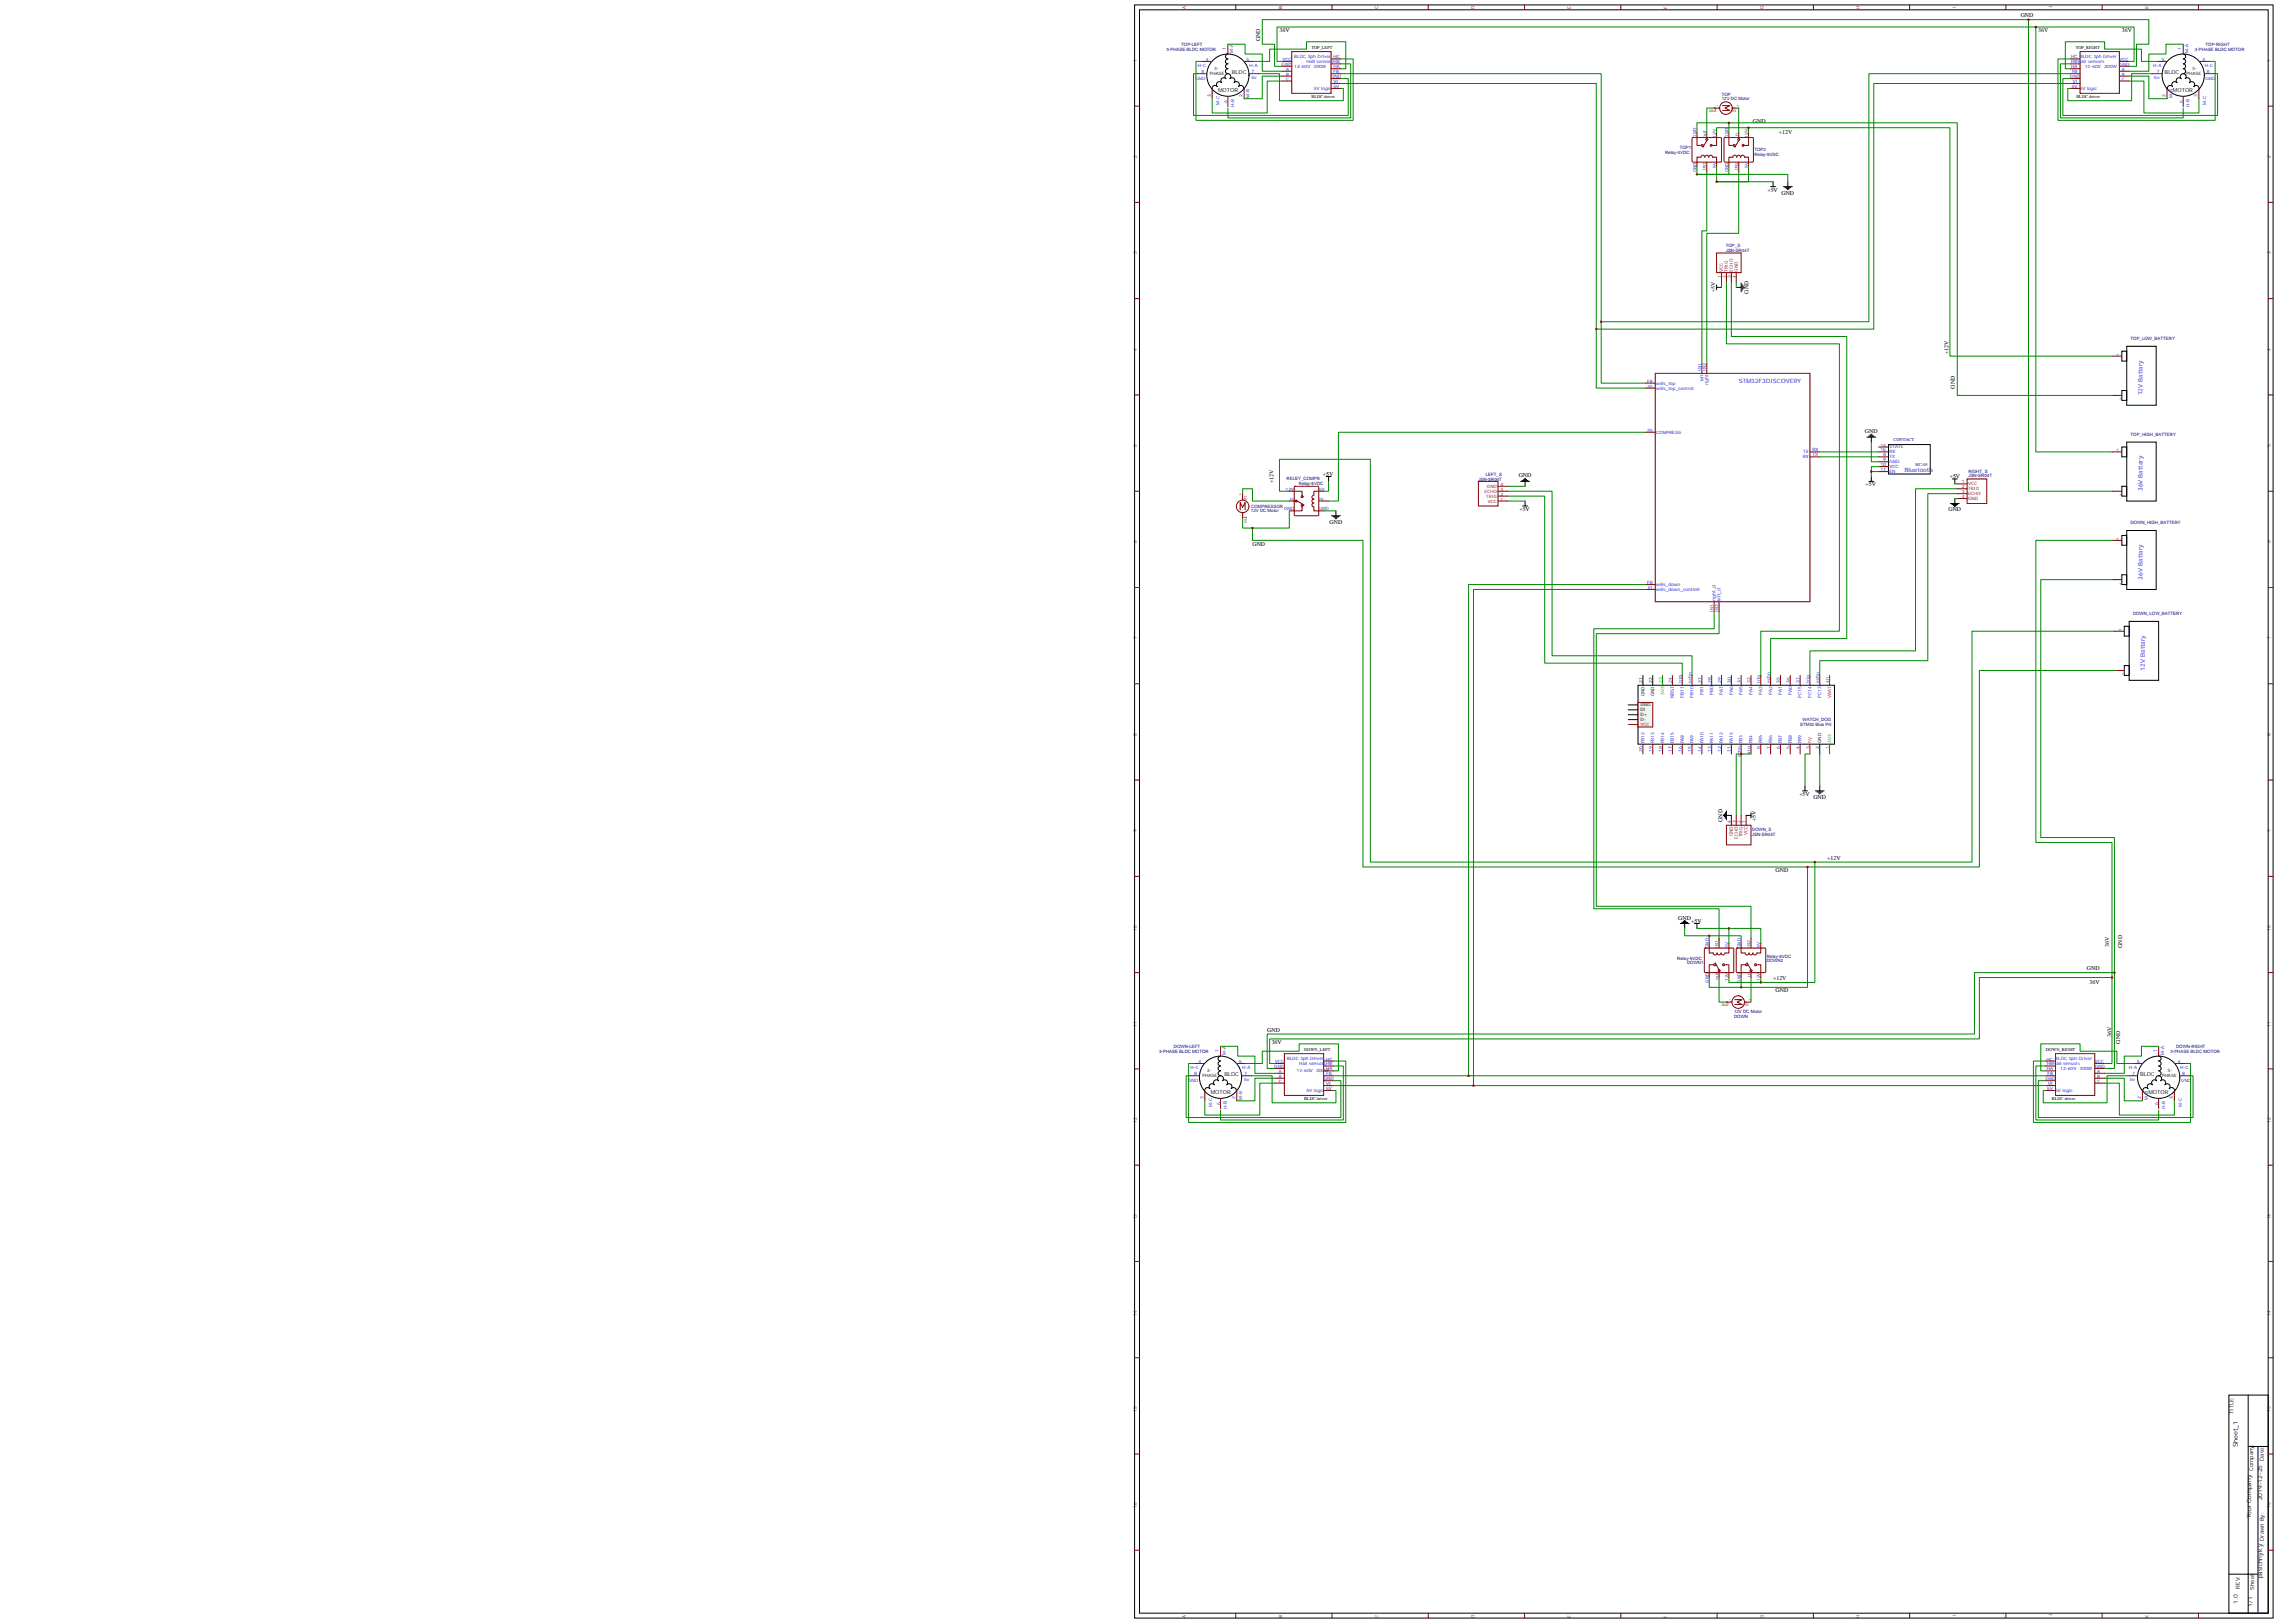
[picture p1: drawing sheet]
<svg xmlns="http://www.w3.org/2000/svg" width="1636mm" height="1166mm" viewBox="0 0 1636 1166" stroke-linecap="round" stroke-linejoin="round" font-family="sans-serif">
<defs><g id="words">
<text font-size="4.6" x="1607" y="1039" transform="rotate(-90 1607 1039)">Sheet_1</text>
<g font-size="4.2">
<text x="1451" y="12">GND</text>
<text x="919" y="23">36V</text>
<text x="1464" y="23">36V</text>
<text x="1524" y="23">36V</text>
<text x="905" y="30" transform="rotate(-90 905 30)">GND</text>
<text x="1259" y="88">GND</text>
<text x="1278" y="96">+12V</text>
<text x="1269" y="138">+5V</text>
<text x="1280" y="140">GND</text>
<text x="1232" y="210" transform="rotate(-90 1232 210)">+5V</text>
<text x="1256" y="211" transform="rotate(-90 1256 211)">GND</text>
<text x="1400" y="254" transform="rotate(-90 1400 254)">+12V</text>
<text x="1404" y="279" transform="rotate(-90 1404 279)">GND</text>
<text x="1340" y="311">GND</text>
<text x="950" y="342">+5V</text>
<text x="915" y="347" transform="rotate(-90 915 347)">+12V</text>
<text x="1091" y="343">GND</text>
<text x="1400" y="343">+5V</text>
<text x="1340" y="349">+5V</text>
<text x="1091" y="367">+5V</text>
<text x="1399" y="367">GND</text>
<text x="955" y="376">GND</text>
<text x="900" y="392">GND</text>
<text x="1292" y="571">+5V</text>
<text x="1302" y="574">GND</text>
<text x="1237" y="590" transform="rotate(-90 1237 590)">GND</text>
<text x="1261" y="590" transform="rotate(-90 1261 590)">+5V</text>
<text x="1312" y="617">+12V</text>
<text x="1275" y="626">GND</text>
<text x="1205" y="660">GND</text>
<text x="1215" y="663">+5V</text>
<text x="1515" y="680" transform="rotate(-90 1515 680)">36V</text>
<text x="1524" y="681" transform="rotate(-90 1524 681)">GND</text>
<text x="1499" y="697">GND</text>
<text x="1274" y="704">+12V</text>
<text x="1501" y="707">36V</text>
<text x="1275" y="713">GND</text>
<text x="910" y="741">GND</text>
<text x="913" y="749">36V</text>
<text x="1517" y="745" transform="rotate(-90 1517 745)">36V</text>
<text x="1523" y="750" transform="rotate(-90 1523 750)">GND</text>
<text x="1625" y="1077" transform="rotate(-90 1625 1077)">2019-12-25</text>
<text x="1617" y="1090" transform="rotate(-90 1617 1090)">Your Company</text>
<text x="1625" y="1133" transform="rotate(-90 1625 1133)">pasichnyk.y</text>
<text x="1607" y="1152" transform="rotate(-90 1607 1152)">1.0</text>
<text x="1618" y="1154" transform="rotate(-90 1618 1154)">1/1</text>
</g>
<g font-size="4.2" fill="#00f">
<text x="1249" y="275">STM32F3DISCOVERY</text>
<text x="1524" y="288" transform="rotate(-90 1524 288)">-</text>
<text x="1539" y="284" transform="rotate(-90 1539 284)">12V Battary</text>
<text x="1368" y="339">Bluetooth</text>
<text x="1539" y="353" transform="rotate(-90 1539 353)">36V Battary</text>
<text x="1524" y="356" transform="rotate(-90 1524 356)">-</text>
<text x="1524" y="420" transform="rotate(-90 1524 420)">-</text>
<text x="1539" y="416" transform="rotate(-90 1539 416)">36V Battary</text>
<text x="1526" y="485" transform="rotate(-90 1526 485)">-</text>
<text x="1541" y="482" transform="rotate(-90 1541 482)">12V Battary</text>
</g>
<g font-size="3.9">
<text x="885" y="53">BLDC</text>
<text x="1555" y="53">BLDC</text>
<text x="875" y="66">MOTOR</text>
<text x="1561" y="66">MOTOR</text>
<text x="879" y="773">BLDC</text>
<text x="1537" y="773">BLDC</text>
<text x="870" y="786">MOTOR</text>
<text x="1543" y="786">MOTOR</text>
<text x="1604" y="1015" transform="rotate(-90 1604 1015)">TITLE:</text>
<text x="1626" y="1049" transform="rotate(-90 1626 1049)">Date:</text>
<text x="1618" y="1057" transform="rotate(-90 1618 1057)">Company:</text>
<text x="1626" y="1106" transform="rotate(-90 1626 1106)">Drawn By:</text>
<text x="1609" y="1141" transform="rotate(-90 1609 1141)">REV:</text>
<text x="1619" y="1142" transform="rotate(-90 1619 1142)">Sheet:</text>
</g>
<g font-size="3.2" fill="#800">
<text x="1405" y="5" transform="rotate(-90 1405 5)">I</text>
<text x="1474" y="5" transform="rotate(-90 1474 5)">J</text>
<text x="852" y="7" transform="rotate(-90 852 7)">A</text>
<text x="921" y="7" transform="rotate(-90 921 7)">B</text>
<text x="990" y="7" transform="rotate(-90 990 7)">C</text>
<text x="1059" y="7" transform="rotate(-90 1059 7)">D</text>
<text x="1128" y="7" transform="rotate(-90 1128 7)">E</text>
<text x="1197" y="7" transform="rotate(-90 1197 7)">F</text>
<text x="1267" y="7" transform="rotate(-90 1267 7)">G</text>
<text x="1336" y="7" transform="rotate(-90 1336 7)">H</text>
<text x="1543" y="7" transform="rotate(-90 1543 7)">K</text>
<text x="817" y="44" transform="rotate(-90 817 44)">1</text>
<text x="1631" y="44" transform="rotate(-90 1631 44)">1</text>
<text x="817" y="113" transform="rotate(-90 817 113)">2</text>
<text x="1631" y="113" transform="rotate(-90 1631 113)">2</text>
<text x="817" y="183" transform="rotate(-90 817 183)">3</text>
<text x="1631" y="183" transform="rotate(-90 1631 183)">3</text>
<text x="1238" y="195" transform="rotate(-90 1238 195)">VCC</text>
<text x="1241" y="195" transform="rotate(-90 1241 195)">TRIG</text>
<text x="1245" y="195" transform="rotate(-90 1245 195)">ECHO</text>
<text x="1248" y="195" transform="rotate(-90 1248 195)">GND</text>
<text x="1236" y="200" transform="rotate(-90 1236 200)">1</text>
<text x="1240" y="200" transform="rotate(-90 1240 200)">2</text>
<text x="1243" y="200" transform="rotate(-90 1243 200)">3</text>
<text x="1247" y="200" transform="rotate(-90 1247 200)">4</text>
<text x="817" y="252" transform="rotate(-90 817 252)">4</text>
<text x="1631" y="252" transform="rotate(-90 1631 252)">4</text>
<text x="817" y="321" transform="rotate(-90 817 321)">5</text>
<text x="1631" y="321" transform="rotate(-90 1631 321)">5</text>
<text x="1409" y="347">1</text>
<text x="1066" y="354">ECHO</text>
<text x="1068" y="350">GND</text>
<text x="1078" y="352">3</text>
<text x="1078" y="349">4</text>
<text x="1409" y="351">2</text>
<text x="1414" y="349">VCC</text>
<text x="1414" y="352">TRIG</text>
<text x="1067" y="357">TRIG</text>
<text x="1078" y="359">1</text>
<text x="1078" y="356">2</text>
<text x="1409" y="354">3</text>
<text x="1409" y="358">4</text>
<text x="1414" y="356">ECHO</text>
<text x="1414" y="359">GND</text>
<text x="1069" y="361">VCC</text>
<text x="817" y="390" transform="rotate(-90 817 390)">6</text>
<text x="1631" y="390" transform="rotate(-90 1631 390)">6</text>
<text x="817" y="459" transform="rotate(-90 817 459)">7</text>
<text x="1631" y="459" transform="rotate(-90 1631 459)">7</text>
<text x="817" y="528" transform="rotate(-90 817 528)">8</text>
<text x="1631" y="528" transform="rotate(-90 1631 528)">8</text>
<text x="1243" y="591" transform="rotate(-90 1243 591)">4</text>
<text x="1247" y="591" transform="rotate(-90 1247 591)">3</text>
<text x="1250" y="591" transform="rotate(-90 1250 591)">2</text>
<text x="1254" y="591" transform="rotate(-90 1254 591)">1</text>
<text x="817" y="598" transform="rotate(-90 817 598)">9</text>
<text x="1255" y="600" transform="rotate(-90 1255 600)">VCC</text>
<text x="1631" y="598" transform="rotate(-90 1631 598)">9</text>
<text x="1245" y="601" transform="rotate(-90 1245 601)">GND</text>
<text x="1248" y="602" transform="rotate(-90 1248 602)">ECHO</text>
<text x="1252" y="601" transform="rotate(-90 1252 601)">TRIG</text>
<text x="817" y="668" transform="rotate(-90 817 668)">10</text>
<text x="1631" y="668" transform="rotate(-90 1631 668)">10</text>
<text x="817" y="737" transform="rotate(-90 817 737)">11</text>
<text x="1631" y="737" transform="rotate(-90 1631 737)">11</text>
<text x="817" y="807" transform="rotate(-90 817 807)">12</text>
<text x="1631" y="807" transform="rotate(-90 1631 807)">12</text>
<text x="817" y="876" transform="rotate(-90 817 876)">13</text>
<text x="1631" y="876" transform="rotate(-90 1631 876)">13</text>
<text x="817" y="945" transform="rotate(-90 817 945)">14</text>
<text x="1631" y="945" transform="rotate(-90 1631 945)">14</text>
<text x="817" y="1014" transform="rotate(-90 817 1014)">15</text>
<text x="1631" y="1014" transform="rotate(-90 1631 1014)">15</text>
<text x="817" y="1083" transform="rotate(-90 817 1083)">16</text>
<text x="1631" y="1083" transform="rotate(-90 1631 1083)">16</text>
<text x="852" y="1162" transform="rotate(-90 852 1162)">A</text>
<text x="921" y="1162" transform="rotate(-90 921 1162)">B</text>
<text x="990" y="1162" transform="rotate(-90 990 1162)">C</text>
<text x="1059" y="1162" transform="rotate(-90 1059 1162)">D</text>
<text x="1128" y="1162" transform="rotate(-90 1128 1162)">E</text>
<text x="1197" y="1162" transform="rotate(-90 1197 1162)">F</text>
<text x="1267" y="1162" transform="rotate(-90 1267 1162)">G</text>
<text x="1336" y="1162" transform="rotate(-90 1336 1162)">H</text>
<text x="1405" y="1160" transform="rotate(-90 1405 1160)">I</text>
<text x="1474" y="1160" transform="rotate(-90 1474 1160)">J</text>
<text x="1543" y="1162" transform="rotate(-90 1543 1162)">K</text>
</g>
<g font-size="3.2" fill="#000080">
<text x="848" y="33">TOP-LEFT</text>
<text x="1584" y="33">TOP-RIGHT</text>
<text x="838" y="36">3-PHASE BLDC MOTOR</text>
<text x="1577" y="36">3-PHASE BLDC MOTOR</text>
<text x="1237" y="69">TOP</text>
<text x="1237" y="72">12V DC Motor</text>
<text x="1206" y="107">TOP1</text>
<text x="1196" y="111">Relay-5VDC</text>
<text x="1260" y="112">Relay-5VDC</text>
<text x="1260" y="109">TOP2</text>
<text x="1240" y="177">TOP_S</text>
<text x="1240" y="181">JSN-SR04T</text>
<text x="1530" y="244">TOP_LOW_BATTERY</text>
<text x="1360" y="317">CONTACT</text>
<text x="1530" y="313">TOP_HIGH_BATTERY</text>
<text x="1376" y="334">HC-05</text>
<text x="1067" y="342">LEFT_S</text>
<text x="1414" y="339">RIGHT_S</text>
<text x="924" y="345">RELEY_COMPR</text>
<text x="1062" y="345">JSN-SR04T</text>
<text x="1414" y="343">JSN-SR04T</text>
<text x="933" y="348">Relay-5VDC</text>
<text x="899" y="365">COMPRESSOR</text>
<text x="898" y="368">12V DC Motor</text>
<text x="1530" y="376">DOWN_HIGH_BATTERY</text>
<text x="1532" y="442">DOWN_LOW_BATTERY</text>
<text x="1293" y="521">STM32 Blue Pill</text>
<text x="1295" y="518">WATCH_DOG</text>
<text x="1258" y="597">DOWN_S</text>
<text x="1258" y="600">JSN-SR04T</text>
<text x="1205" y="689">Relay-5VDC</text>
<text x="1269" y="688">Relay-5VDC</text>
<text x="1212" y="693">DOWN1</text>
<text x="1269" y="691">DOWN2</text>
<text x="1245" y="728">12V DC Motor</text>
<text x="1245" y="731">DOWN</text>
<text x="843" y="753">DOWN-LEFT</text>
<text x="1563" y="753">DOWN-RIGHT</text>
<text x="833" y="756">3-PHASE BLDC MOTOR</text>
<text x="1559" y="756">3-PHASE BLDC MOTOR</text>
</g>
<g font-size="3.2" fill="#00f">
<text x="881" y="36" transform="rotate(-90 881 36)">1</text>
<text x="1567" y="36" transform="rotate(-90 1567 36)">1</text>
<text x="886" y="38" transform="rotate(-90 886 38)">M-A</text>
<text x="930" y="42">BLDC 3ph Driver</text>
<text x="958" y="42">HC</text>
<text x="1488" y="42">HC BLDC 3ph Driver</text>
<text x="1572" y="38" transform="rotate(-90 1572 38)">M-A</text>
<text x="866" y="44">4</text>
<text x="895" y="44">5</text>
<text x="897" y="48">H-A</text>
<text x="921" y="47">GND</text>
<text x="921" y="44">VCC</text>
<text x="938" y="45">Hall sensorsHB</text>
<text x="1488" y="46">HBHall sensors</text>
<text x="1522" y="47">GND</text>
<text x="1522" y="44">VCC</text>
<text x="1547" y="48">H-A</text>
<text x="1553" y="44">5</text>
<text x="1582" y="44">4</text>
<text x="860" y="48">H-C</text>
<text x="863" y="53">8</text>
<text x="899" y="53">7</text>
<text x="924" y="51">A</text>
<text x="930" y="49">12-60V</text>
<text x="943" y="49">300W</text>
<text x="958" y="53">FB</text>
<text x="958" y="49">HA</text>
<text x="1488" y="49">HA</text>
<text x="1488" y="53">FB</text>
<text x="1497" y="49">12-60V</text>
<text x="1511" y="49">300W</text>
<text x="1524" y="51">A</text>
<text x="1549" y="53">7</text>
<text x="1584" y="48">H-C</text>
<text x="1585" y="53">8</text>
<text x="859" y="58">GND</text>
<text x="899" y="57">5v</text>
<text x="924" y="58">C</text>
<text x="924" y="54">B</text>
<text x="956" y="56">GND</text>
<text x="958" y="60">VI</text>
<text x="1487" y="56">GND</text>
<text x="1489" y="60">VI</text>
<text x="1524" y="58">C</text>
<text x="1524" y="54">B</text>
<text x="1547" y="57">5v</text>
<text x="1584" y="58">GND</text>
<text x="944" y="65">5V logic</text>
<text x="958" y="63">5V</text>
<text x="1488" y="63">5V</text>
<text x="1494" y="65">5V logic</text>
<text x="870" y="70" transform="rotate(-90 870 70)">3</text>
<text x="893" y="70" transform="rotate(-90 893 70)">2</text>
<text x="897" y="70" transform="rotate(-90 897 70)">M-B</text>
<text x="1555" y="70" transform="rotate(-90 1555 70)">2</text>
<text x="1560" y="70" transform="rotate(-90 1560 70)">M-B</text>
<text x="1578" y="70" transform="rotate(-90 1578 70)">3</text>
<text x="876" y="75" transform="rotate(-90 876 75)">M-C</text>
<text x="882" y="74" transform="rotate(-90 882 74)">6</text>
<text x="887" y="77" transform="rotate(-90 887 77)">H-B</text>
<text x="1568" y="74" transform="rotate(-90 1568 74)">6</text>
<text x="1573" y="77" transform="rotate(-90 1573 77)">H-B</text>
<text x="1585" y="75" transform="rotate(-90 1585 75)">M-C</text>
<text x="1218" y="99" transform="rotate(-90 1218 99)">GND</text>
<text x="1226" y="99" transform="rotate(-90 1226 99)">out</text>
<text x="1233" y="99" transform="rotate(-90 1233 99)">12V</text>
<text x="1241" y="99" transform="rotate(-90 1241 99)">GND</text>
<text x="1248" y="99" transform="rotate(-90 1248 99)">in</text>
<text x="1256" y="99" transform="rotate(-90 1256 99)">12V</text>
<text x="1218" y="124" transform="rotate(-90 1218 124)">GND</text>
<text x="1226" y="122" transform="rotate(-90 1226 122)">IN1</text>
<text x="1233" y="121" transform="rotate(-90 1233 121)">5V</text>
<text x="1241" y="124" transform="rotate(-90 1241 124)">GND</text>
<text x="1248" y="122" transform="rotate(-90 1248 122)">IN2</text>
<text x="1256" y="121" transform="rotate(-90 1256 121)">5V</text>
<text x="1520" y="255">+</text>
<text x="1222" y="266" transform="rotate(-90 1222 266)">IN1</text>
<text x="1226" y="266" transform="rotate(-90 1226 266)">IN2</text>
<text x="1183" y="275">FB</text>
<text x="1223" y="274" transform="rotate(-90 1223 274)">left</text>
<text x="1184" y="278">VI</text>
<text x="1190" y="276">wills_top</text>
<text x="1190" y="280">wills_top_control</text>
<text x="1227" y="276" transform="rotate(-90 1227 276)">right</text>
<text x="1183" y="310">IN</text>
<text x="1190" y="312">COMPRESS</text>
<text x="1351" y="321">14</text>
<text x="1357" y="322">STATE</text>
<text x="1295" y="329">RX</text>
<text x="1295" y="326">TX</text>
<text x="1302" y="324">RX</text>
<text x="1302" y="328">TX</text>
<text x="1351" y="324">15</text>
<text x="1353" y="328">8</text>
<text x="1357" y="326">RX</text>
<text x="1357" y="329">TX</text>
<text x="1520" y="324">+</text>
<text x="1351" y="335">10</text>
<text x="1353" y="331">9</text>
<text x="1357" y="333">GND</text>
<text x="1351" y="338">11</text>
<text x="1357" y="340">EN</text>
<text x="1357" y="336">VCC</text>
<text x="923" y="352">12V</text>
<text x="947" y="352">5V</text>
<text x="927" y="359">in</text>
<text x="947" y="359">IN</text>
<text x="922" y="367">GND</text>
<text x="947" y="367">GND</text>
<text x="1520" y="388">+</text>
<text x="1183" y="419">FB</text>
<text x="1184" y="423">VI</text>
<text x="1190" y="424">wills_down_controll</text>
<text x="1190" y="421">wills_down</text>
<text x="1232" y="431" transform="rotate(-90 1232 431)">right_d</text>
<text x="1236" y="431" transform="rotate(-90 1236 431)">left_d</text>
<text x="1231" y="440" transform="rotate(-90 1231 440)">IN1</text>
<text x="1234" y="440" transform="rotate(-90 1234 440)">IN2</text>
<text x="1521" y="453">+</text>
<text x="1201" y="490" transform="rotate(-90 1201 490)">24</text>
<text x="1208" y="490" transform="rotate(-90 1208 490)">trig</text>
<text x="1215" y="490" transform="rotate(-90 1215 490)">echo</text>
<text x="1222" y="490" transform="rotate(-90 1222 490)">27</text>
<text x="1229" y="490" transform="rotate(-90 1229 490)">28</text>
<text x="1236" y="490" transform="rotate(-90 1236 490)">29</text>
<text x="1243" y="490" transform="rotate(-90 1243 490)">30</text>
<text x="1250" y="490" transform="rotate(-90 1250 490)">31</text>
<text x="1257" y="490" transform="rotate(-90 1257 490)">32</text>
<text x="1264" y="490" transform="rotate(-90 1264 490)">trig</text>
<text x="1271" y="490" transform="rotate(-90 1271 490)">echo</text>
<text x="1278" y="490" transform="rotate(-90 1278 490)">35</text>
<text x="1286" y="490" transform="rotate(-90 1286 490)">36</text>
<text x="1293" y="490" transform="rotate(-90 1293 490)">37</text>
<text x="1300" y="490" transform="rotate(-90 1300 490)">trig</text>
<text x="1307" y="490" transform="rotate(-90 1307 490)">echo</text>
<text x="1202" y="502" transform="rotate(-90 1202 502)">NRST</text>
<text x="1209" y="501" transform="rotate(-90 1209 501)">PB11</text>
<text x="1216" y="501" transform="rotate(-90 1216 501)">PB10</text>
<text x="1223" y="499" transform="rotate(-90 1223 499)">PB1</text>
<text x="1230" y="499" transform="rotate(-90 1230 499)">PB0</text>
<text x="1238" y="499" transform="rotate(-90 1238 499)">PA7</text>
<text x="1245" y="499" transform="rotate(-90 1245 499)">PA6</text>
<text x="1252" y="499" transform="rotate(-90 1252 499)">PA5</text>
<text x="1259" y="499" transform="rotate(-90 1259 499)">PA4</text>
<text x="1266" y="499" transform="rotate(-90 1266 499)">PA3</text>
<text x="1273" y="499" transform="rotate(-90 1273 499)">PA2</text>
<text x="1280" y="499" transform="rotate(-90 1280 499)">PA1</text>
<text x="1287" y="499" transform="rotate(-90 1287 499)">PA0</text>
<text x="1294" y="501" transform="rotate(-90 1294 501)">PC15</text>
<text x="1301" y="501" transform="rotate(-90 1301 501)">PC14</text>
<text x="1308" y="501" transform="rotate(-90 1308 501)">PC13</text>
<text x="1181" y="534" transform="rotate(-90 1181 534)">PB12</text>
<text x="1188" y="534" transform="rotate(-90 1188 534)">PB13</text>
<text x="1195" y="534" transform="rotate(-90 1195 534)">PB14</text>
<text x="1202" y="534" transform="rotate(-90 1202 534)">PB15</text>
<text x="1209" y="534" transform="rotate(-90 1209 534)">PA8</text>
<text x="1216" y="534" transform="rotate(-90 1216 534)">PA9</text>
<text x="1223" y="534" transform="rotate(-90 1223 534)">PA10</text>
<text x="1230" y="534" transform="rotate(-90 1230 534)">PA11</text>
<text x="1238" y="534" transform="rotate(-90 1238 534)">PA12</text>
<text x="1245" y="534" transform="rotate(-90 1245 534)">PA15</text>
<text x="1252" y="534" transform="rotate(-90 1252 534)">PB3</text>
<text x="1259" y="534" transform="rotate(-90 1259 534)">PB4</text>
<text x="1266" y="534" transform="rotate(-90 1266 534)">PB5</text>
<text x="1273" y="534" transform="rotate(-90 1273 534)">PB6</text>
<text x="1280" y="534" transform="rotate(-90 1280 534)">PB7</text>
<text x="1287" y="534" transform="rotate(-90 1287 534)">PB8</text>
<text x="1294" y="534" transform="rotate(-90 1294 534)">PB9</text>
<text x="1264" y="538" transform="rotate(-90 1264 538)">8</text>
<text x="1271" y="538" transform="rotate(-90 1271 538)">7</text>
<text x="1278" y="538" transform="rotate(-90 1278 538)">6</text>
<text x="1286" y="538" transform="rotate(-90 1286 538)">5</text>
<text x="1293" y="538" transform="rotate(-90 1293 538)">4</text>
<text x="1180" y="540" transform="rotate(-90 1180 540)">20</text>
<text x="1187" y="540" transform="rotate(-90 1187 540)">19</text>
<text x="1194" y="540" transform="rotate(-90 1194 540)">18</text>
<text x="1201" y="540" transform="rotate(-90 1201 540)">17</text>
<text x="1208" y="540" transform="rotate(-90 1208 540)">16</text>
<text x="1215" y="540" transform="rotate(-90 1215 540)">15</text>
<text x="1222" y="540" transform="rotate(-90 1222 540)">14</text>
<text x="1229" y="540" transform="rotate(-90 1229 540)">13</text>
<text x="1236" y="540" transform="rotate(-90 1236 540)">12</text>
<text x="1243" y="540" transform="rotate(-90 1243 540)">11</text>
<text x="1250" y="544" transform="rotate(-90 1250 544)">echo</text>
<text x="1257" y="542" transform="rotate(-90 1257 542)">trig</text>
<text x="1227" y="681" transform="rotate(-90 1227 681)">GND</text>
<text x="1234" y="681" transform="rotate(-90 1234 681)">IN1</text>
<text x="1241" y="681" transform="rotate(-90 1241 681)">5V</text>
<text x="1250" y="681" transform="rotate(-90 1250 681)">GND</text>
<text x="1257" y="681" transform="rotate(-90 1257 681)">IN2</text>
<text x="1264" y="681" transform="rotate(-90 1264 681)">5V</text>
<text x="1257" y="701" transform="rotate(-90 1257 701)">in</text>
<text x="1227" y="706" transform="rotate(-90 1227 706)">GND</text>
<text x="1234" y="704" transform="rotate(-90 1234 704)">out</text>
<text x="1241" y="705" transform="rotate(-90 1241 705)">12V</text>
<text x="1250" y="706" transform="rotate(-90 1250 706)">GND</text>
<text x="1264" y="705" transform="rotate(-90 1264 705)">12V</text>
<text x="875" y="756" transform="rotate(-90 875 756)">1</text>
<text x="1549" y="756" transform="rotate(-90 1549 756)">1</text>
<text x="881" y="758" transform="rotate(-90 881 758)">M-A</text>
<text x="924" y="761">BLDC 3ph Driver</text>
<text x="952" y="762">HC</text>
<text x="1470" y="762">HC BLDC 3ph Driver</text>
<text x="1554" y="758" transform="rotate(-90 1554 758)">M-A</text>
<text x="855" y="768">H-C</text>
<text x="861" y="763">4</text>
<text x="890" y="763">5</text>
<text x="892" y="768">H-A</text>
<text x="915" y="767">GND</text>
<text x="916" y="763">VCC</text>
<text x="933" y="765">Hall sensorsHB</text>
<text x="1470" y="765">HBHall sensors</text>
<text x="1505" y="767">GND</text>
<text x="1505" y="763">VCC</text>
<text x="1529" y="768">H-A</text>
<text x="1535" y="763">5</text>
<text x="1564" y="763">4</text>
<text x="1566" y="768">H-C</text>
<text x="858" y="772">8</text>
<text x="894" y="772">7</text>
<text x="919" y="774">B</text>
<text x="919" y="770">A</text>
<text x="931" y="770">12-60V</text>
<text x="945" y="770">300W</text>
<text x="952" y="772">FB</text>
<text x="952" y="769">HA</text>
<text x="1470" y="769">HA</text>
<text x="1471" y="772">FB</text>
<text x="1480" y="768">12-60V</text>
<text x="1494" y="768">300W</text>
<text x="1506" y="774">B</text>
<text x="1506" y="770">A</text>
<text x="1532" y="772">7</text>
<text x="1567" y="772">8</text>
<text x="853" y="777">GND</text>
<text x="894" y="776">5v</text>
<text x="919" y="778">C</text>
<text x="951" y="776">GND</text>
<text x="952" y="779">VI</text>
<text x="1469" y="776">GND</text>
<text x="1471" y="779">VI</text>
<text x="1506" y="778">C</text>
<text x="1530" y="776">5v</text>
<text x="1566" y="777">GND</text>
<text x="938" y="784">5V logic</text>
<text x="952" y="783">5V</text>
<text x="1470" y="783">5V</text>
<text x="1476" y="784">5V logic</text>
<text x="864" y="789" transform="rotate(-90 864 789)">3</text>
<text x="887" y="789" transform="rotate(-90 887 789)">2</text>
<text x="892" y="790" transform="rotate(-90 892 790)">M-B</text>
<text x="1538" y="789" transform="rotate(-90 1538 789)">2</text>
<text x="1543" y="790" transform="rotate(-90 1543 790)">M-B</text>
<text x="1561" y="789" transform="rotate(-90 1561 789)">3</text>
<text x="871" y="795" transform="rotate(-90 871 795)">M-C</text>
<text x="876" y="793" transform="rotate(-90 876 793)">6</text>
<text x="881" y="797" transform="rotate(-90 881 797)">H-B</text>
<text x="1550" y="793" transform="rotate(-90 1550 793)">6</text>
<text x="1555" y="797" transform="rotate(-90 1555 797)">H-B</text>
<text x="1567" y="795" transform="rotate(-90 1567 795)">M-C</text>
</g>
<g font-size="3.2">
<text x="942" y="35">TOP_LEFT</text>
<text x="1491" y="35">TOP_RIGHT</text>
<text x="869" y="54">PHASE</text>
<text x="872" y="50">3-</text>
<text x="1571" y="54">PHASE</text>
<text x="1575" y="50">3-</text>
<text x="942" y="71">BLDC driver</text>
<text x="1491" y="71">BLDC driver</text>
<text x="1180" y="490" transform="rotate(-90 1180 490)">21</text>
<text x="1187" y="490" transform="rotate(-90 1187 490)">22</text>
<text x="1181" y="500" transform="rotate(-90 1181 500)">GND</text>
<text x="1188" y="500" transform="rotate(-90 1188 500)">GND</text>
<text x="1178" y="507">GND</text>
<text x="1178" y="514">D+</text>
<text x="1178" y="511">DI</text>
<text x="1178" y="518">D-</text>
<text x="1308" y="534" transform="rotate(-90 1308 534)">GND</text>
<text x="1307" y="538" transform="rotate(-90 1307 538)">2</text>
<text x="937" y="755">DOWN_LEFT</text>
<text x="1469" y="755">DOWN_RIGHT</text>
<text x="864" y="773">PHASE</text>
<text x="867" y="770">3-</text>
<text x="1553" y="773">PHASE</text>
<text x="1557" y="770">3-</text>
<text x="937" y="790">BLDC driver</text>
<text x="1474" y="790">BLDC driver</text>
</g>
<g font-size="3.2" fill="#840000">
<text x="1233" y="77">-</text>
<text x="1247" y="77">+</text>
<text x="1228" y="81">out</text>
<text x="1244" y="81">in</text>
<text x="892" y="356" transform="rotate(-90 892 356)">+</text>
<text x="896" y="359" transform="rotate(-90 896 359)">in</text>
<text x="896" y="376" transform="rotate(-90 896 376)">out</text>
<text x="1242" y="719">-</text>
<text x="1256" y="719">+</text>
<text x="1237" y="723">out</text>
<text x="1253" y="723">in</text>
</g>
<g font-size="3.2" fill="#090">
<text x="1194" y="490" transform="rotate(-90 1194 490)">23</text>
<text x="1195" y="499" transform="rotate(-90 1195 499)">3V3</text>
<text x="1315" y="534" transform="rotate(-90 1315 534)">3V3</text>
<text x="1314" y="538" transform="rotate(-90 1314 538)">1</text>
</g>
<g font-size="3.2" fill="#f00">
<text x="1314" y="490" transform="rotate(-90 1314 490)">40</text>
<text x="1315" y="501" transform="rotate(-90 1315 501)">VBAT</text>
<text x="1178" y="521">VCC</text>
<text x="1301" y="534" transform="rotate(-90 1301 534)">5V</text>
<text x="1300" y="538" transform="rotate(-90 1300 538)">3</text>
</g>
</g></defs>
<path d="M928 37h28v30h-28zM1494 37h28v30h-28zM1189 268h111v164h-111zM923 757h28v30h-28zM1476 757h29v30h-29z" fill="none" stroke="#600" stroke-width=".72"/>
<g fill="none" stroke="#000" stroke-width=".72">
<path d="M815 4h818v1158h-818zM818 7h811v1152h-811zM882 39a1.8 1.8 0 0 0-2 2 1.8 1.8 0 0 0 2 1 1.8 1.8 0 0 0-2 2 1.8 1.8 0 0 0 2 2 1.8 1.8 0 0 0-2 2 1.8 1.8 0 0 0 2 1 1.8 1.8 0 0 0-2 2 1.8 1.8 0 0 0 2 2M1568 39a1.8 1.8 0 0 1 2 2 1.8 1.8 0 0 1-2 1 1.8 1.8 0 0 1 2 2 1.8 1.8 0 0 1-2 2 1.8 1.8 0 0 1 2 2 1.8 1.8 0 0 1-2 1 1.8 1.8 0 0 1 2 2 1.8 1.8 0 0 1-2 2M877 59a2.1 2.1 0 0 0-3 0 2.1 2.1 0 0 0 0 3 2.1 2.1 0 0 0-2 0 2.1 2.1 0 0 0-1 2M881 56a2.1 2.1 0 0 0-3 0 2.1 2.1 0 0 0 0 3M882 53a2.1 2.1 0 0 0-2 1 2.1 2.1 0 0 0 0 3M882 53a2.1 2.1 0 0 1 2 1 2.1 2.1 0 0 1-1 3M883 56a2.1 2.1 0 0 1 3 0 2.1 2.1 0 0 1 0 3M887 59a2.1 2.1 0 0 1 3 0 2.1 2.1 0 0 1 0 3M1564 59a2.1 2.1 0 0 0-3 0 2.1 2.1 0 0 0 0 3M1567 56a2.1 2.1 0 0 0-3 0 2.1 2.1 0 0 0 0 3"/>
<path d="M1568 53a2.1 2.1 0 0 0-2 1 2.1 2.1 0 0 0 1 3M1568 53a2.1 2.1 0 0 1 2 1 2.1 2.1 0 0 1 0 3M1570 56a2.1 2.1 0 0 1 3 0 2.1 2.1 0 0 1 0 3M1573 59a2.1 2.1 0 0 1 3 0 2.1 2.1 0 0 1 0 3M890 62a2.1 2.1 0 0 1 2 0 2.1 2.1 0 0 1 1 2M1560 62a2.1 2.1 0 0 0-2 0 2.1 2.1 0 0 0-1 2M1576 62a2.1 2.1 0 0 1 2 0 2.1 2.1 0 0 1 1 2M1177 492h141v42h-141zM877 758a1.8 1.8 0 0 0-2 2 1.8 1.8 0 0 0 2 2 1.8 1.8 0 0 0-2 2 1.8 1.8 0 0 0 2 2 1.8 1.8 0 0 0-2 1 1.8 1.8 0 0 0 2 2 1.8 1.8 0 0 0-2 2 1.8 1.8 0 0 0 2 2M1550 758a1.8 1.8 0 0 1 2 2 1.8 1.8 0 0 1-2 2 1.8 1.8 0 0 1 2 2 1.8 1.8 0 0 1-2 2 1.8 1.8 0 0 1 2 1 1.8 1.8 0 0 1-2 2 1.8 1.8 0 0 1 2 2 1.8 1.8 0 0 1-2 2M872 779a2.1 2.1 0 0 0-3 0 2.1 2.1 0 0 0 0 3M877 773a2.1 2.1 0 0 0-2 1 2.1 2.1 0 0 0 0 2 2.1 2.1 0 0 0-3 0 2.1 2.1 0 0 0 0 3"/>
<path d="M877 773a2.1 2.1 0 0 1 2 1 2.1 2.1 0 0 1-1 2M878 776a2.1 2.1 0 0 1 3 0 2.1 2.1 0 0 1 0 3M881 779a2.1 2.1 0 0 1 3 0 2.1 2.1 0 0 1 0 3M1546 779a2.1 2.1 0 0 0-3 0 2.1 2.1 0 0 0 0 3M1550 773a2.1 2.1 0 0 0-1 1 2.1 2.1 0 0 0 0 2 2.1 2.1 0 0 0-3 0 2.1 2.1 0 0 0 0 3M1550 773a2.1 2.1 0 0 1 2 1 2.1 2.1 0 0 1 0 2M1552 776a2.1 2.1 0 0 1 3 0 2.1 2.1 0 0 1 0 3M1555 779a2.1 2.1 0 0 1 3 0 2.1 2.1 0 0 1 0 3M869 782a2.1 2.1 0 0 0-2-1 2.1 2.1 0 0 0-2 2M884 782a2.1 2.1 0 0 1 3-1 2.1 2.1 0 0 1 1 3M1543 782a2.1 2.1 0 0 0-3-1 2.1 2.1 0 0 0-1 3M1558 782a2.1 2.1 0 0 1 3-1 2.1 2.1 0 0 1 1 2"/>
<path d="M1601 1002h28v157h-28zM1615 1002v156M1615 1039h14M1622 1039v119M1601 1131h21"/>
<circle cx="882" cy="54" r="15"/>
<circle cx="1568" cy="54" r="15"/>
<circle cx="877" cy="774" r="15"/>
<circle cx="1550" cy="774" r="15"/>
</g>
<g fill="none" stroke="#870000" stroke-width=".72">
<path d="M888 4v3M957 4v3M1026 4v3M1095 4v3M1164 4v3M1233 4v3M1302 4v3M1372 4v3M1441 4v3M1510 4v3M1579 4v3M882 32v7"/>
<path d="M1568 32v7M860 53h7M863 44h7M894 44h7M897 53h7M921 44h7M921 58h7M921 55h7M921 51h7M921 48h7M956 53h7M956 60h7"/>
<path d="M956 56h7M956 49h7M956 46h7M956 42h7M1487 53h7M1487 60h7M1487 56h7M1487 49h7M1487 46h7M1487 42h7M1522 44h7M1522 58h7"/>
<path d="M1522 55h7M1522 51h7M1522 48h7M1546 53h7M1549 44h7M1580 44h7M1583 53h7M815 76h3M871 64v7M882 69v8M894 64v7M956 64h7"/>
<path d="M1487 64h7M1556 64v7M1568 69v8M1579 64v7M1629 76h4M1216 99h20v17h-20zM1219 95v9h3M1226 95v4M1233 95v9h-3M1238 99h21v17h-21zM1242 95v9h3M1249 95v4"/>
<path d="M1256 95v9h-3M1219 120v-7h3a1.4 1.4 0 0 1 1-2 1.4 1.4 0 0 1 1 2 1.4 1.4 0 0 1 2-2 1.4 1.4 0 0 1 1 2 1.4 1.4 0 0 1 2-2 1.4 1.4 0 0 1 1 2h3v7M1226 101l-3 5M1242 120v-7h3a1.4 1.4 0 0 1 1-2 1.4 1.4 0 0 1 1 2 1.4 1.4 0 0 1 2-2 1.4 1.4 0 0 1 1 2 1.4 1.4 0 0 1 2-2 1.4 1.4 0 0 1 1 2h3v7M1249 101l-3 5M815 145h3M1629 145h4M1233 182h18v14h-18zM1236 196v7M1240 196v7M1244 196v7M1247 196v7"/>
<path d="M815 214h3M1629 214h4M815 284h3M1629 284h4M815 353h3M926 353h9v3M926 360h4M930 349h17v21h-17zM932 360l5 3M951 353h-7v3a1.4 1.4 0 0 0-2 1 1.4 1.4 0 0 0 2 1 1.4 1.4 0 0 0-2 2 1.4 1.4 0 0 0 2 1 1.4 1.4 0 0 0-2 2 1.4 1.4 0 0 0 2 1v3h7M1062 346h14v17h-14zM1076 353h7"/>
<path d="M1076 360h7M1076 356h7M1076 349h7M1406 347h7M1406 351h7M1406 355h7M1406 358h7M1413 344h14v18h-14zM1629 353h4M935 364v3h-9M815 422h3M1629 422h4"/>
<path d="M815 491h3M1629 491h4M815 560h3M1629 560h4M1240 593h18v14h-18zM1244 586v7M1247 586v7M1251 586v7M1254 586v7M815 629h3M1629 629h4M1228 677v7h2a1.4 1.4 0 0 0 2 2 1.4 1.4 0 0 0 1-2 1.4 1.4 0 0 0 2 2 1.4 1.4 0 0 0 1-2 1.4 1.4 0 0 0 2 2 1.4 1.4 0 0 0 1-2h3v-7"/>
<path d="M1251 677v7h2a1.4 1.4 0 0 0 2 2 1.4 1.4 0 0 0 1-2 1.4 1.4 0 0 0 2 2 1.4 1.4 0 0 0 1-2 1.4 1.4 0 0 0 1 2 1.4 1.4 0 0 0 2-2h3v-7M815 698h3M1224 681h21v17h-21zM1231 693h-3v9M1232 691l3 5M1235 698v4M1239 693h3v9M1247 681h21v17h-21zM1254 693h-3v9M1255 691l3 5M1258 698v4M1262 693h3v9"/>
<path d="M1629 698h4M877 751v7M1550 751v7M815 768h3M854 773h7M858 764h7M888 764h7M892 773h7M915 778h8M915 774h8M915 771h8M915 767h8"/>
<path d="M915 764h8M951 780h7M951 776h7M951 773h7M951 769h7M951 766h7M951 762h7M1469 780h7M1469 776h7M1469 773h7M1469 769h7M1469 766h7"/>
<path d="M1469 762h7M1505 778h7M1505 774h7M1505 771h7M1505 767h7M1505 764h7M1528 773h7M1532 764h7M1562 764h8M1566 773h7M1629 768h4M865 784v7"/>
<path d="M877 789v7M888 784v7M951 783h7M1469 783h7M1539 784v7M1550 789v7M1562 784v7M815 837h3M1629 837h4M815 906h3M1629 906h4M815 975h3"/>
<path d="M1629 975h4M815 1044h3M1629 1044h4M815 1113h3M1629 1113h4M888 1159v3M957 1159v3M1026 1159v3M1095 1159v3M1164 1159v3M1233 1159v3M1302 1159v3"/>
<path d="M1372 1159v3M1441 1159v3M1510 1159v3M1579 1159v3"/>
<circle cx="1223" cy="104" r=".7"/>
<circle cx="1226" cy="100" r=".7"/>
<circle cx="1229" cy="104" r=".7"/>
<circle cx="1246" cy="104" r=".7"/>
<circle cx="1249" cy="100" r=".7"/>
<circle cx="1252" cy="104" r=".7"/>
<circle cx="931" cy="360" r=".7"/>
<circle cx="935" cy="357" r=".7"/>
<circle cx="935" cy="363" r=".7"/>
<circle cx="1232" cy="693" r=".7"/>
<circle cx="1235" cy="697" r=".7"/>
<circle cx="1238" cy="693" r=".7"/>
<circle cx="1254" cy="693" r=".7"/>
<circle cx="1258" cy="697" r=".7"/>
<circle cx="1261" cy="693" r=".7"/>
</g>
<path d="M1231 78h4M1237 76h5l-3 2 3 1h-5M1244 78h5M1239 82a5 5 0 0 1-3-7 5 5 0 0 1 7 0 5 5 0 0 1-3 7M893 355v4M891 366v-5l2 3 1-3v5M893 368v4M897 364a5 5 0 0 0-6-4 5 5 0 0 0-1 7 5 5 0 0 0 7-2v-1M1240 720h4M1246 718h5l-3 2 3 1h-5M1248 715a5 5 0 0 1 5 7 5 5 0 0 1-8 0 5 5 0 0 1 2-7h1M1253 720h5" fill="none" stroke="#850000" stroke-width=".72"/>
<path d="M1177 504h10v18h-10z" fill="#f0f0f0" stroke="#870000" stroke-width=".72"/>
<path d="M1194 485v7M1314 534v8" fill="none" stroke="#090" stroke-width=".72"/>
<g fill="none" stroke="#000" stroke-width=".72">
<path d="M1272 134h3M1274 131v3M1281 134h6M1282 135h4M1283 135h2M1284 136h.1M1284 131v3M1233 206h3M1233 205v3M1247 206h4M1251 203v7M1251 204v4"/>
<path d="M1252 205v2M1253 206v1M1524 252h4v7h-4zM1528 249h21v42h-21zM1524 280h4v8h-4zM1341 314h6M1342 313h4M1343 313h2M1344 312h.1M1344 314v4M1356 319h30v21h-30zM1528 318h21v42h-21z"/>
<path d="M1524 321h4v7h-4zM952 342h4M954 342v4M1092 346h7M1093 345h4M1094 344h2M1095 344h1M1095 346v3M1095 360v3M1342 346h4M1344 342v4M1402 344h4"/>
<path d="M1404 344v3M1404 358v4M1524 349h4v7h-4zM956 370h7M957 371h5M958 372h3M959 373h1M960 367v3M1094 363h3M1401 362h6M1402 362h4M1403 363h2"/>
<path d="M1404 364h.1M1524 385h4v7h-4zM1528 381h21v42h-21zM1524 413h4v7h-4zM1526 450h3v7h-3zM1529 446h21v43h-21zM1526 478h3v7h-3zM1180 485v7M1187 485v7M1169 517h8M1169 513h8M1169 510h8"/>
<path d="M1169 506h8M1307 534v8M1295 568h3M1296 564v4M1304 568h6M1305 569h4M1306 569h2M1307 570h.1M1307 564v4M1238 585v1M1239 585v2M1239 583v5"/>
<path d="M1240 586h4M1240 582v7M1254 586h4M1258 584v3M1207 663h6M1208 663h4M1209 662h2M1210 661h.1M1210 663v4M1217 663h4M1219 663v4"/>
</g>
<path d="M1314 485v7M1169 520h8M1300 534v8" fill="none" stroke="#f00" stroke-width=".72"/>
<g fill="none" stroke="#870000" stroke-width=".72">
<path d="M1226 116v7M1249 116v7M1517 256h7M1182 275h7M1182 279h7M1222 261v7M1226 261v7M1517 284h7M1182 310h7M1300 325h7M1300 328h7M1349 325h7"/>
<path d="M1349 321h7M1349 339h7M1349 335h7M1349 332h7M1349 328h7M1517 325h7M947 360h7M1517 353h7M1517 388h7M1182 420h7M1517 416h7M1182 423h7"/>
<path d="M1231 432v7M1235 432v7M1519 453h7M1201 485v7M1208 485v7M1215 485v7M1222 485v7M1229 485v7M1236 485v7M1244 485v7M1251 485v7M1258 485v7"/>
<path d="M1265 485v7M1272 485v7M1279 485v7M1286 485v7M1293 485v7M1300 485v7M1307 485v7M1519 482h7M1180 534v8M1187 534v8M1194 534v8M1201 534v8"/>
<path d="M1208 534v8M1215 534v8M1222 534v8M1229 534v8M1236 534v8M1244 534v8M1251 534v8M1258 534v8M1265 534v8M1272 534v8M1279 534v8M1286 534v8"/>
<path d="M1293 534v8M1235 674v7M1258 674v7"/>
</g>
<g fill="none" stroke="#008700" stroke-width=".72">
<path d="M1457 14h-550v18h8v16h6M1462 19h-545v25h4M882 32h12v7h13v12h14M1568 32h-12v7h-13v12h-14M860 53h-3v30h111v-27h-5M901 44h11v-9h26v-5h29v19h-4M904 53h15v19h46v-8h-2M921 55h-14v16h-13M921 58h-11v23h-39v-10M963 46h7v39h-88v-7M963 42h9v44h-113v-42h4M963 60h184v219h35"/>
<path d="M963 53h187v222h32M1487 42h-9v44h113v-42h-4M1487 46h-7v39h88v-7M1487 53h-145v178h-192M1487 60h-141v176h-199M1529 58h11v23h39v-10M1529 55h14v16h13M1529 48h6v-16h8v-18h-86v339h60M1529 44h4v-25h-71v306h55M1546 53h-15v19h-46v-8h2M1549 44h-11v-9h-26v-5h-29v19h4M1590 53h3v30h-111v-27h5"/>
<path d="M1231 78h-5v17M1249 78v17M1233 95v-3h168v164h116M1242 95v-7h164v196h111M1242 88h-23v7M1256 92v3M1219 120v5h65v6M1233 120v11h41M1242 120v5h-23M1256 120v11h-23M1226 123v43h-4v95M1249 123v45h-23v93"/>
<path d="M1236 203v3M1240 203v44h81v206h-56v32M1244 203v39h82v217h-54v26M1247 203v3M1182 310h-221v50h-7M1344 318v14h5M1307 325h42M1307 328h42M1349 339h-5v3M1349 335h-5v4M893 355v-4h7v9h26M926 353h-7v-23h65v289h432v-166h103"/>
<path d="M954 346v7h-3M1083 356h26v120h99v9M1083 353h32v118h100v14M1083 360h12M1083 349h12M1404 358h2M1404 347h2M1406 355h-21v119h-78v11M1406 351h-30v116h-76v18M900 379v9h79v235h443v-141h97M926 367v12h-33v-7M951 367h9"/>
<path d="M1517 388h-55v217h55v159h-5M1182 420h-127v353h-97M1517 416h-51v185h53v166h-7M1182 423h-124v357h-100M1231 439v13h-86v201h90v23M1235 439v16h-88v196h111v23M1251 542h-4v44M1258 542h-7v44M1300 542h-4v22M1307 542v22M1304 619v87h-62v-4M1298 623v86h-47v-7"/>
<path d="M1210 667v5h18v5M1219 667h23v10M1228 672h23v5M1242 667h23v10M1519 698h-101v45h-508v24h5M1228 702v7h23M1235 702v18h5M1258 702v18M1265 702v4M1517 702h-95v44h-510v18h3M877 751h12v7h12v13h14M1550 751h-12v7h-12v13h-14"/>
<path d="M854 773h-2v30h111v-27h-5M895 764h12v-9h26v-5h28v19h-3M899 773h15v19h46v-9h-2M915 778h-10v23h-40v-10M915 774h-14v17h-13M958 762h9v44h-113v-42h4M958 766h7v38h-88v-7M1055 773h414M1058 780h411M1469 762h-9v44h113v-42h-3M1469 766h-7v38h88v-7M1512 778h10v23h40v-10"/>
<path d="M1512 774h14v17h13M1528 773h-15v19h-45v-9h1M1532 764h-12v-9h-26v-5h-28v19h3M1573 773h2v30h-111v-27h5"/>
</g>
<g fill="#c00">
<circle cx="900" cy="379" r=".9"/>
<circle cx="1457" cy="14" r=".9"/>
<circle cx="1462" cy="19" r=".9"/>
<circle cx="1265" cy="706" r=".9"/>
<circle cx="1251" cy="709" r=".9"/>
<circle cx="1228" cy="672" r=".9"/>
<circle cx="1242" cy="667" r=".9"/>
<circle cx="1233" cy="131" r=".9"/>
<circle cx="1219" cy="125" r=".9"/>
<circle cx="1242" cy="88" r=".9"/>
<circle cx="1256" cy="92" r=".9"/>
<circle cx="1344" cy="339" r=".9"/>
<circle cx="1150" cy="231" r=".9"/>
<circle cx="1147" cy="236" r=".9"/>
<circle cx="1517" cy="702" r=".9"/>
<circle cx="1519" cy="698" r=".9"/>
<circle cx="1055" cy="773" r=".9"/>
<circle cx="1058" cy="780" r=".9"/>
<circle cx="1298" cy="623" r=".9"/>
<circle cx="1304" cy="619" r=".9"/>
<circle cx="1251" cy="542" r=".9"/>
</g>
<use href="#words"/>
</svg>
